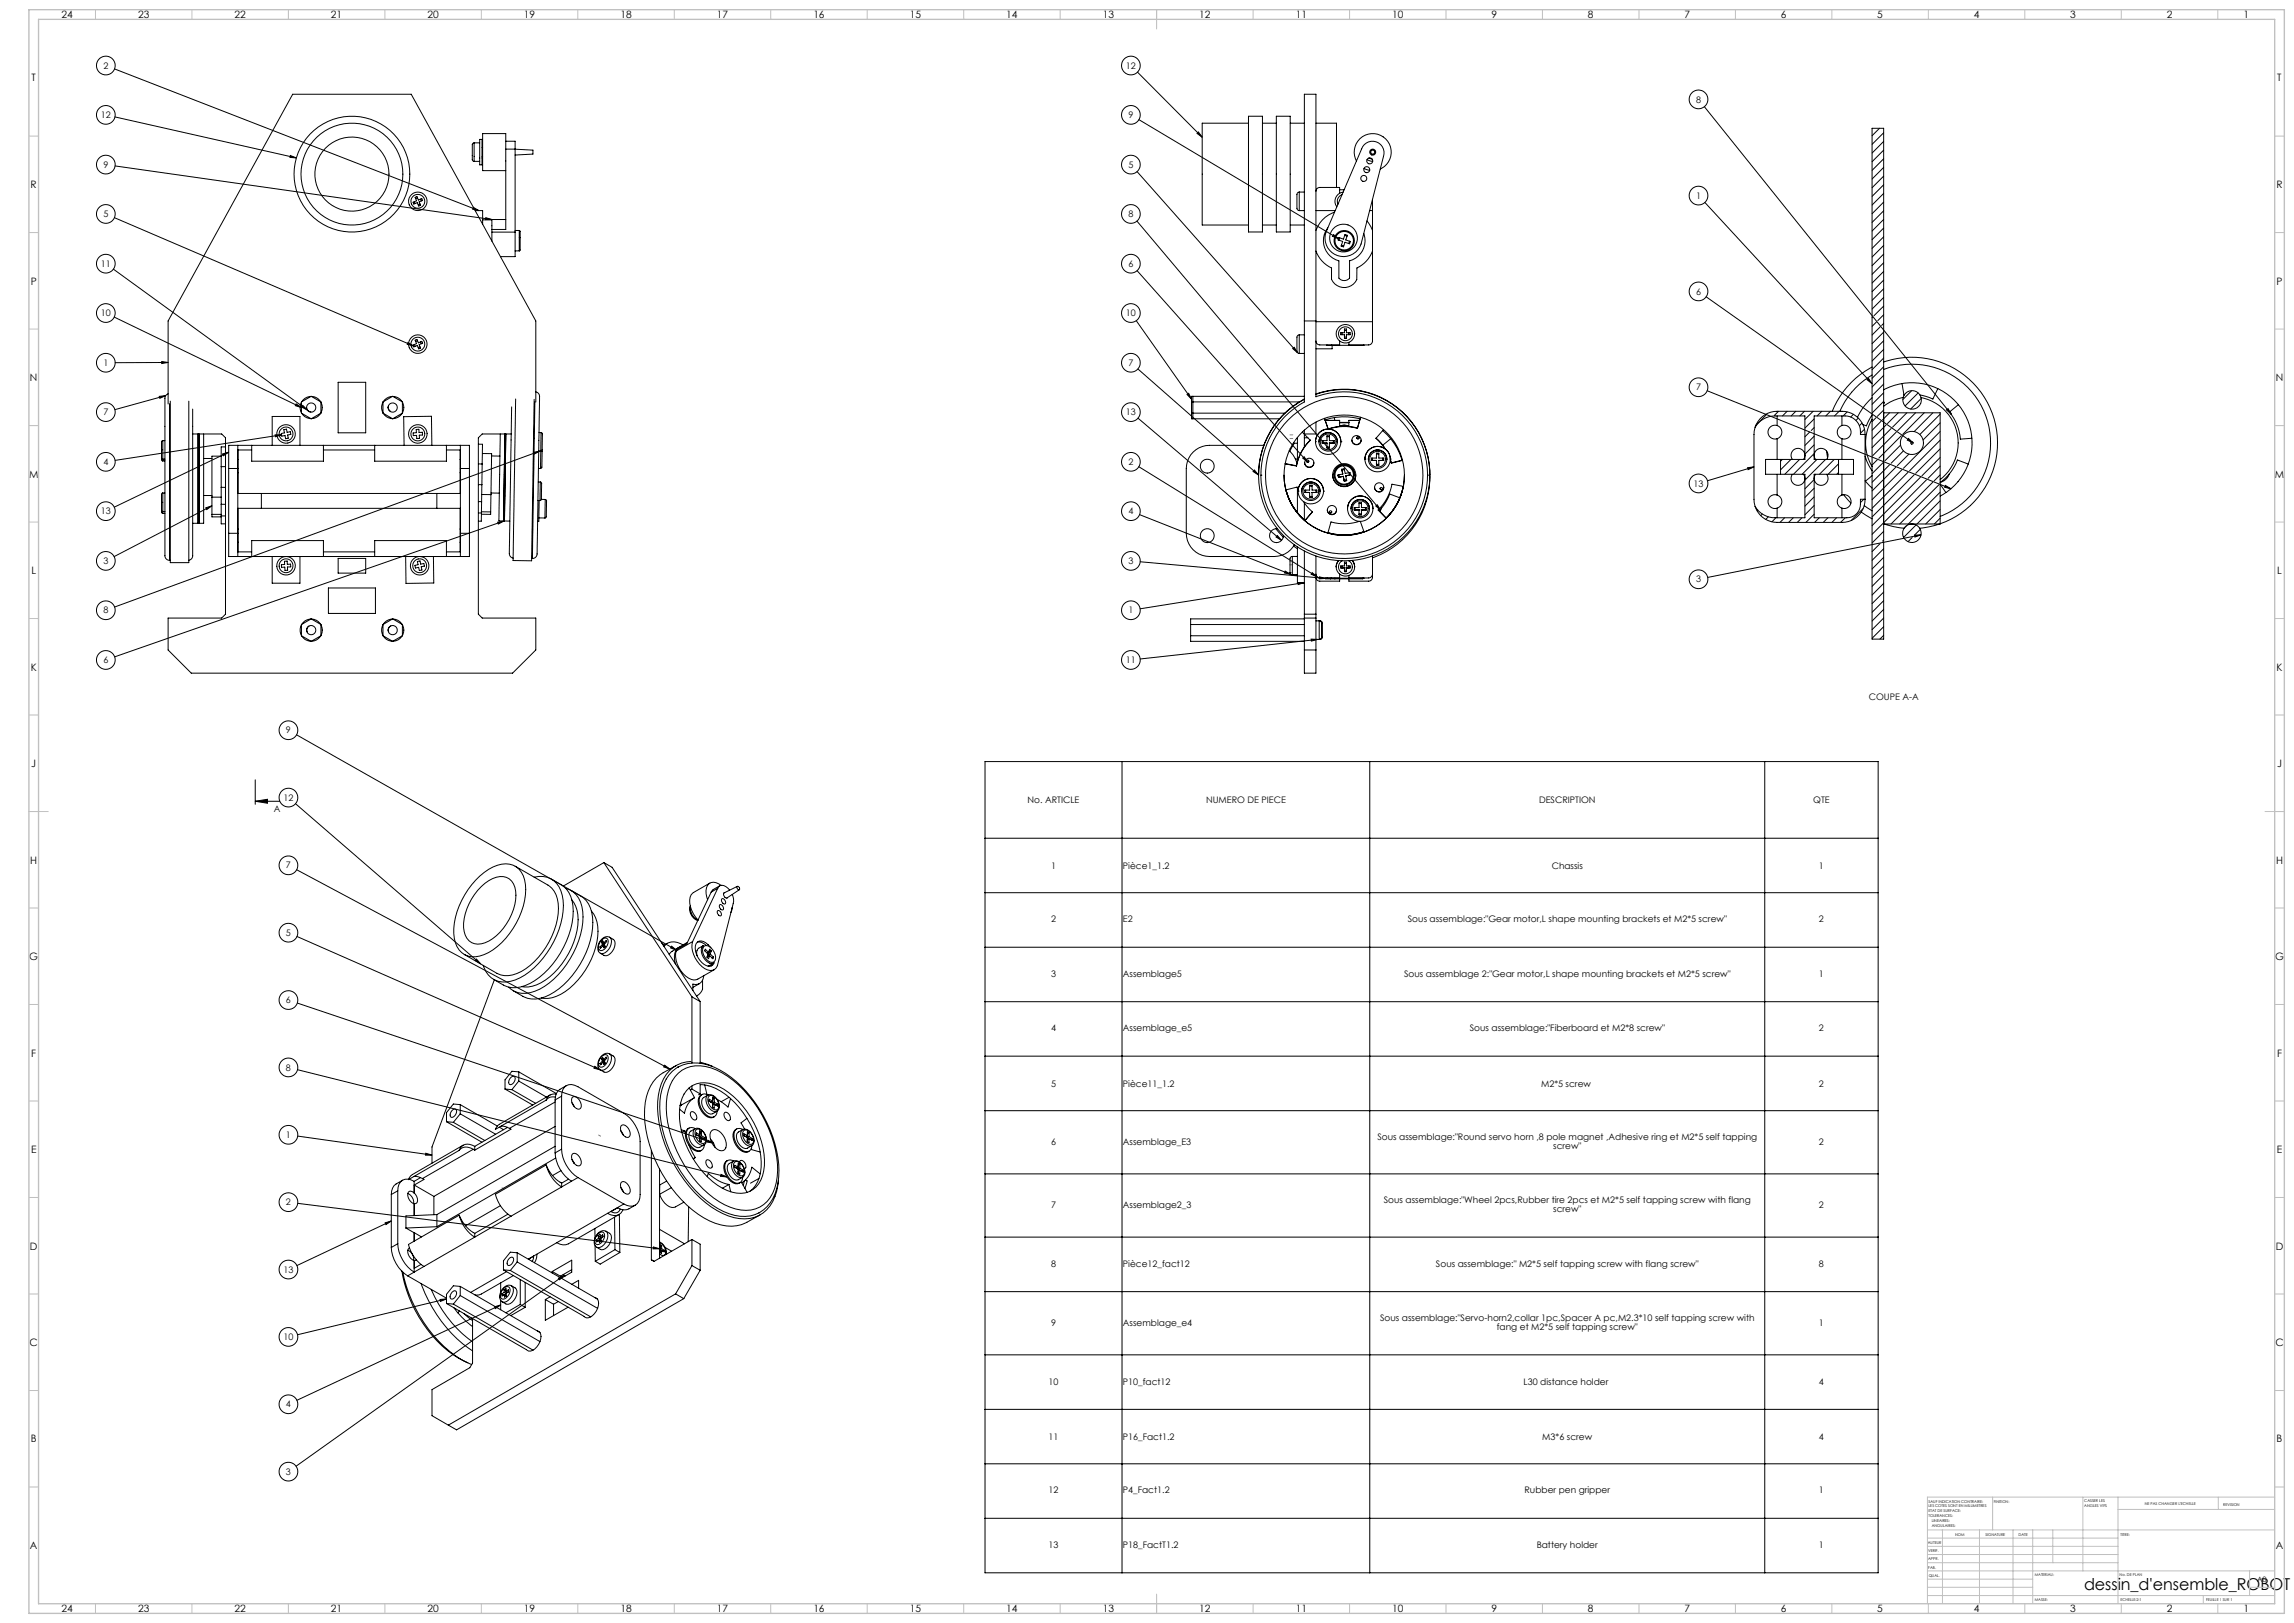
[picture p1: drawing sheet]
<svg xmlns="http://www.w3.org/2000/svg" width="1189mm" height="841mm" viewBox="0 0 1189 841" stroke-linecap="round" stroke-linejoin="round" font-family="sans-serif">
<defs><g id="words">
<text font-size="8.5" x="1080" y="824">dessin_d'ensemble_ROBOT</text>
<g font-size="5.3">
<text x="32" y="9">24</text>
<text x="72" y="9">23</text>
<text x="122" y="9">22</text>
<text x="172" y="9">21</text>
<text x="222" y="9">20</text>
<text x="272" y="9">19</text>
<text x="322" y="9">18</text>
<text x="372" y="9">17</text>
<text x="422" y="9">16</text>
<text x="472" y="9">15</text>
<text x="522" y="9">14</text>
<text x="572" y="9">13</text>
<text x="622" y="9">12</text>
<text x="672" y="9">11</text>
<text x="722" y="9">10</text>
<text x="773" y="9">9</text>
<text x="823" y="9">8</text>
<text x="873" y="9">7</text>
<text x="923" y="9">6</text>
<text x="973" y="9">5</text>
<text x="1023" y="9">4</text>
<text x="1073" y="9">3</text>
<text x="1123" y="9">2</text>
<text x="1163" y="9">1</text>
<text x="16" y="42">T</text>
<text x="1180" y="42">T</text>
<text x="16" y="97">R</text>
<text x="1180" y="97">R</text>
<text x="16" y="147">P</text>
<text x="1180" y="147">P</text>
<text x="16" y="197">N</text>
<text x="1180" y="197">N</text>
<text x="15" y="248">M</text>
<text x="1179" y="248">M</text>
<text x="16" y="298">L</text>
<text x="1180" y="298">L</text>
<text x="16" y="347">K</text>
<text x="1180" y="347">K</text>
<text x="16" y="397">J</text>
<text x="1180" y="397">J</text>
<text x="16" y="447">H</text>
<text x="1180" y="447">H</text>
<text x="15" y="497">G</text>
<text x="1179" y="497">G</text>
<text x="16" y="548">F</text>
<text x="1180" y="548">F</text>
<text x="16" y="598">E</text>
<text x="1180" y="598">E</text>
<text x="16" y="647">D</text>
<text x="1180" y="647">D</text>
<text x="15" y="697">C</text>
<text x="1179" y="697">C</text>
<text x="16" y="747">B</text>
<text x="1180" y="747">B</text>
<text x="16" y="803">A</text>
<text x="1180" y="803">A</text>
<text x="32" y="835">24</text>
<text x="72" y="835">23</text>
<text x="122" y="835">22</text>
<text x="172" y="835">21</text>
<text x="222" y="835">20</text>
<text x="272" y="835">19</text>
<text x="322" y="835">18</text>
<text x="372" y="835">17</text>
<text x="422" y="835">16</text>
<text x="472" y="835">15</text>
<text x="522" y="835">14</text>
<text x="572" y="835">13</text>
<text x="622" y="835">12</text>
<text x="672" y="835">11</text>
<text x="722" y="835">10</text>
<text x="773" y="835">9</text>
<text x="823" y="835">8</text>
<text x="873" y="835">7</text>
<text x="923" y="835">6</text>
<text x="973" y="835">5</text>
<text x="1023" y="835">4</text>
<text x="1073" y="835">3</text>
<text x="1123" y="835">2</text>
<text x="1163" y="835">1</text>
</g>
<g font-size="4.7">
<text x="54" y="36">2</text>
<text x="584" y="36">12</text>
<text x="879" y="53">8</text>
<text x="52" y="61">12</text>
<text x="585" y="61">9</text>
<text x="54" y="87">9</text>
<text x="585" y="87">5</text>
<text x="879" y="103">1</text>
<text x="54" y="113">5</text>
<text x="585" y="113">8</text>
<text x="52" y="138">11</text>
<text x="585" y="138">6</text>
<text x="879" y="153">6</text>
<text x="52" y="164">10</text>
<text x="584" y="164">10</text>
<text x="54" y="190">1</text>
<text x="585" y="190">7</text>
<text x="879" y="202">7</text>
<text x="54" y="215">7</text>
<text x="584" y="215">13</text>
<text x="54" y="241">4</text>
<text x="585" y="241">2</text>
<text x="878" y="252">13</text>
<text x="52" y="267">13</text>
<text x="585" y="267">4</text>
<text x="54" y="292">3</text>
<text x="585" y="292">3</text>
<text x="879" y="302">3</text>
<text x="54" y="318">8</text>
<text x="585" y="318">1</text>
<text x="54" y="344">6</text>
<text x="584" y="344">11</text>
<text x="969" y="363">COUPE A-A</text>
<text x="148" y="380">9</text>
<text x="147" y="415">12</text>
<text x="533" y="416">No. ARTICLE</text>
<text x="625" y="416">NUMERO DE PIECE</text>
<text x="798" y="416">DESCRIPTION</text>
<text x="940" y="416">QTE</text>
<text x="142" y="421">A</text>
<text x="148" y="450">7</text>
<text x="545" y="450">1</text>
<text x="582" y="450">Pièce1_1.2</text>
<text x="804" y="450">Chassis</text>
<text x="943" y="450">1</text>
<text x="545" y="478">2</text>
<text x="582" y="478">E2</text>
<text x="730" y="478">Sous assemblage:&quot;Gear motor,L shape mounting brackets et M2*5 screw&quot;</text>
<text x="943" y="478">2</text>
<text x="148" y="485">5</text>
<text x="545" y="506">3</text>
<text x="582" y="506">Assemblage5</text>
<text x="728" y="506">Sous assemblage 2:&quot;Gear motor,L shape mounting brackets et M2*5 screw&quot;</text>
<text x="943" y="506">1</text>
<text x="148" y="520">6</text>
<text x="545" y="534">4</text>
<text x="582" y="534">Assemblage_e5</text>
<text x="762" y="534">Sous assemblage:&quot;Fiberboard et M2*8 screw&quot;</text>
<text x="943" y="534">2</text>
<text x="148" y="555">8</text>
<text x="545" y="563">5</text>
<text x="582" y="563">Pièce11_1.2</text>
<text x="799" y="563">M2*5 screw</text>
<text x="943" y="563">2</text>
<text x="148" y="590">1</text>
<text x="545" y="593">6</text>
<text x="582" y="593">Assemblage_E3</text>
<text x="714" y="591">Sous assemblage:&quot;Round servo horn ,8 pole magnet ,Adhesive ring et M2*5 self tapping</text>
<text x="943" y="593">2</text>
<text x="805" y="595">screw&quot;</text>
<text x="717" y="624">Sous assemblage:&quot;Wheel 2pcs,Rubber tire 2pcs et M2*5 self tapping screw with flang</text>
<text x="148" y="625">2</text>
<text x="545" y="626">7</text>
<text x="582" y="626">Assemblage2_3</text>
<text x="805" y="628">screw&quot;</text>
<text x="943" y="626">2</text>
<text x="147" y="659">13</text>
<text x="545" y="656">8</text>
<text x="582" y="656">Pièce12_fact12</text>
<text x="744" y="656">Sous assemblage:&quot; M2*5 self tapping screw with flang screw&quot;</text>
<text x="943" y="656">8</text>
<text x="545" y="687">9</text>
<text x="582" y="687">Assemblage_e4</text>
<text x="715" y="685">Sous assemblage:&quot;Servo-horn2,collar 1pc,Spacer A pc,M2.3*10 self tapping screw with</text>
<text x="776" y="689">fang et M2*5 self tapping screw&quot;</text>
<text x="943" y="687">1</text>
<text x="147" y="694">10</text>
<text x="543" y="718">10</text>
<text x="582" y="718">P10_fact12</text>
<text x="790" y="718">L30 distance holder</text>
<text x="943" y="718">4</text>
<text x="148" y="729">4</text>
<text x="543" y="746">11</text>
<text x="582" y="746">P16_Fact1.2</text>
<text x="799" y="746">M3*6 screw</text>
<text x="943" y="746">4</text>
<text x="148" y="764">3</text>
<text x="543" y="774">12</text>
<text x="582" y="774">P4_Fact1.2</text>
<text x="790" y="774">Rubber pen gripper</text>
<text x="943" y="774">1</text>
<text x="543" y="802">13</text>
<text x="582" y="802">P18_FactT1.2</text>
<text x="796" y="802">Battery holder</text>
<text x="943" y="802">1</text>
</g>
<text font-size="3.9" x="1170" y="820">A0</text>
<g font-size="2">
<text x="1000" y="779">SAUF INDICATION CONTRAIRE:</text>
<text x="1033" y="779">FINITION:</text>
<text x="1080" y="778">CASSER LES</text>
<text x="1112" y="780">NE PAS CHANGER L'ECHELLE</text>
<text x="1000" y="781">LES COTES SONT EN MILLIMETRES</text>
<text x="1000" y="784">ETAT DE SURFACE:</text>
<text x="1080" y="781">ANGLES VIFS</text>
<text x="1152" y="780">REVISION</text>
<text x="1000" y="786">TOLERANCES:</text>
<text x="1001" y="789">LINEAIRES:</text>
<text x="1001" y="791">ANGULAIRES:</text>
<text x="1013" y="796">NOM</text>
<text x="1029" y="796">SIGNATURE</text>
<text x="1046" y="796">DATE</text>
<text x="1099" y="796">TITRE:</text>
<text x="999" y="800">AUTEUR</text>
<text x="999" y="808">APPR.</text>
<text x="999" y="804">VERIF.</text>
<text x="999" y="813">FAB.</text>
<text x="1000" y="817">QUAL.</text>
<text x="1055" y="817">MATERIAU:</text>
<text x="1099" y="817">No. DE PLAN</text>
<text x="1055" y="830">MASSE:</text>
<text x="1099" y="830">ECHELLE:2:1</text>
<text x="1143" y="830">FEUILLE 1 SUR 1</text>
</g>
</g></defs>
<g fill="none" stroke="#000" stroke-width=".52">
<path d="M59 36l189 73M590 37l33 34M883 55l128 160M60 61l94 21M246 74l-1 1v8l1 1M246 74v10M246 74h3M249 72h1v13h-1zM250 76h.1M262 73h5v4M262 77h5M267 77l9 1v2h-9"/>
<path d="M267 77v43M590 62l104 62M621 68l2 3-3-2zM647 60h7v60h-7zM647 64h-24v53h24M654 64h8M662 60h7v60h-7zM669 64h7M682 64h11v33M707 75a6 6 0 0 1 8-1 6 6 0 0 1 2 7l-12 45a10 10 0 0 1-12 6 10 10 0 0 1-6-12zM970 66h6v265h-6zM974 66l-4 4"/>
<path d="M976 69l-6 6M976 73l-6 6M976 78l-6 6M60 86l195 28M150 81l4 1h-4zM246 84h3M250 81h.1M262 88h-12v-19h12v50h-7M589 89l84 94M673 100l-1 1v7l1 1M673 100v9M673 100h3"/>
<path d="M682 99l1-1 1-1h10v3M694 98h3M696 100a5 5 0 0 0-3 7M703 83a10 10 0 0 1 4-13 10 10 0 0 1 13 5 10 10 0 0 1-5 13M707 87l3 1M709 83l2 1M710 82h1M976 82l-6 6M976 87l-6 6M976 91l-6 6M976 96l-6 6M59 113l155 66"/>
<path d="M215 105h.1M215 102h1l1 2 2-1v1l-2 1 1 1-1 1-1-2-2 1v-1l2-1zM216 103h-1M218 106h-1M218 103v1M245 107l3 2-3-1zM246 109h4v7M250 114h5M252 113l3 1h-3zM255 114v11M255 114h7M267 119h2"/>
<path d="M269 119l1 1v10h-1M269 119v11M589 115l127 149M654 117h8M669 117h7M673 109h3M682 109h10M688 118a11 11 0 0 0 6 17v9a4 4 0 0 0 5 0v-9a11 11 0 0 0 8-14M692 110l-3 1-4 3-3 5M694 104h.1M696 101l-3 2v3M709 114l2 5"/>
<path d="M710 109h1M711 103v74l-1 1-1 1h-10v-2M884 105l86 94M976 100l-6 6M976 105l-6 6M976 109l-6 6M976 114l-6 6M976 118l-6 6M59 139l100 73M255 120h12M267 120v13h-8M267 130h2"/>
<path d="M682 130a16 16 0 0 0 8 9v6a7 7 0 0 0 7 4 7 7 0 0 0 6-4v-6a16 16 0 0 0 8-9M691 122l3 2-3-2zM694 123l2 1 1-2h1v2l2 1-1 1h-2l-1 2h-1l1-3-2-1zM694 123v1M695 127h1M697 122h1M699 125v1M976 123l-6 6M976 127l-6 6M976 132l-6 6M976 136l-6 6M589 140l89 99"/>
<path d="M884 154l108 76M976 141l-6 6M976 145l-6 6M976 150l-6 6M976 154l-6 6M976 159l-5 5M59 164l97 47M211 177l3 2-3-1zM215 179h.1M215 176h1l1 2 2-1v1l-2 1 1 1-1 1-1-2-2 1v-1l2-1zM216 177h-1M218 180h-1"/>
<path d="M218 177v1M589 166l29 41M673 174l-1 1v7l1 1M673 174v9M673 174h3M676 166h6M682 167h29M688 179h2M690 179h.1M690 179v2h-8M694 177v2h-10l-1-1-1-1M696 172v1"/>
<path d="M697 170h1v2h2v1h-2v2h-1v-2h-2v-1h2zM697 175h1M697 171h1M699 172v1M707 179h-17M971 164l-1 1M973 167l-3 2M975 169l-5 5M976 163l-3 3M976 168l-1 1M976 172l-6 6M976 177l-6 6"/>
<path d="M84 187l3 1h-3zM87 188h-27M175 198h15v26h-15zM590 191l62 55M670 181l1-1 2 3zM673 183h3M968 197v-1l2 3zM970 190a45 45 0 0 0-20 23M970 194a41 41 0 0 0-16 19M976 181l-6 6M976 186l-6 6M976 190l-6 6"/>
<path d="M976 195l-6 6M976 199l-6 6M976 188a44 44 0 0 1 57 27 44 44 0 0 1-27 56M976 191a41 41 0 0 1 53 24 41 41 0 0 1-23 53M986 199l1 6M83 205h3l-3 1zM86 205l-26 7M87 204l-1 1-1 1v82a2.4 2.4 0 0 0 3 2M88 209v81M88 208v84h10v-84M100 212v76l-1 1-1 1M153 209l3 2-3-1z"/>
<path d="M156 208v3v3M156 214l5 3M156 214l2 2 3 1M157 210l2 2-3-1zM159 211v1l2 1M161 205l-3 1-2 2M161 205l5 3v6M161 205l-5 3v6M161 205l3 1 2 2M166 214l-2 2-3 1M166 208l1 3-1 3M166 214l-5 3"/>
<path d="M199 208l-1 3 1 3M199 208v6M199 214l5 3M199 214l1 2 3 1M201 210v2l1 1M201 210h.1M203 205l-3 1-1 2M204 205l5 3v6M204 205l-5 3M204 205l2 1 2 2M208 214l-2 2-2 1M209 208v3v3"/>
<path d="M209 214l-5 3M265 211l-1 76 1 2h1M267 207l-1 83h10l1-83M277 208l-1 81M278 203l1 1 1 1-2 82a2.4 2.4 0 0 1-2 2M278 208v-42l-65-117h-61l-65 117v43M590 217l74 63M615 204h1l2 3zM618 214h48M618 208h55M618 205v12M676 208a43 43 0 0 0-4 74 43 43 0 0 0 67-30 43 43 0 0 0-57-46v-157h-6v159"/>
<path d="M676 207a44 44 0 0 0-24 39M676 205h-58v12h45M682 204a44 44 0 0 1 59 48 44 44 0 0 1-70 31 44 44 0 0 1 5-76M682 204a44 44 0 0 1 59 42M682 219v6h-6M687 217l1 5M687 218h7v3M692 216v2M694 219h5M705 218h-6v3l-2-1-3 1M705 217a31 31 0 0 0-18 1M705 216l-1 6"/>
<path d="M885 202l126 51M916 215l-6 5M921 216v5M922 213l-2 2M926 213l-2 3M931 213l-3 3M935 213l-2 3M940 213l-5 4M940 217l-4 5M944 213l-2 3M949 213l-3 3M953 213l-2 3"/>
<path d="M955 216v5M957 213l-2 3M961 215l-2 1M963 217l-1 1M965 219l-1 2M970 206l-5 5-2 5M970 215l-3 6-1-1M970 217a24 24 0 0 0 0 25M972 216l-2 2M975 218l-5 5M976 204l-6 6M976 208l-6 6"/>
<path d="M976 212l-3 4M976 202a31 31 0 0 1 42 13 31 31 0 0 1-12 42M976 214h30v58h-30M976 208v1M979 214l-3 4M984 214l-6 5M986 206l-4 1-6 4M988 214l-7 7M991 202l-5 5M993 214l-9 9M994 204l-7 6M996 206a24 24 0 0 1 18 18 24 24 0 0 1-8 25"/>
<path d="M996 206l-6 6M997 214l-11 11M1002 214l-10 10M1004 201l-2 6-7-2M1006 215l-11 10M1006 219l-9 9M1009 212h1l1 3zM1011 213v2M1015 210l-5 4a25 25 0 0 1 6 14l6-1M84 237v1M84 237v1v1M84 228v1v8"/>
<path d="M84 228v10M84 238v1M84 228h1M84 238h1M84 239h1M100 225h15l2 2v91l-2 2h-28v17l12 12h167l12-12v-17h-28l-2-2v-91l2-2h15M103 225v46zM106 225v46h-6M106 238h4M115 236h-5v22M115 235l4-1-3 2zM117 232h-2v10"/>
<path d="M119 234l-60 29M123 231v12M123 238h.1M123 238v7M130 231v8h38v-8M130 233h-7v5M141 231v-15h14v15M143 225h3l-3 1zM146 225l-86 14M147 223l1-1 1 2h1l1 1h-2v2h-1v-1h-2v-1l1-1zM168 233h26M194 231v8h37v-8"/>
<path d="M209 231v-15h15v15M216 223l1-1v2h2v1l-2 1v1h-1v-1h-2v-2h2zM231 233h8v5M239 238v7M239 238h.1M239 231v12M248 230h2v10M250 235h5l-1 21M255 236h4M259 225v45h2M262 225l-1 45zM276 234h4l-3 1z"/>
<path d="M279 234h1M279 224h1M280 234l-221 81M280 234v9M280 224l1 1v8l-1 1M280 224v10M281 233v9l-1 1M655 231h-28a12 12 0 0 0-12 12v33a12 12 0 0 0 12 12h33h4a12 12 0 0 0 7-6M668 234l3 3 1 3M670 230h2M671 230l-2 4M671 238h1"/>
<path d="M672 227v12M675 224l4 4a25 25 0 0 0-7 13M675 237h1l2 2zM676 223v9M676 227h2M676 240a2.4 2.4 0 0 0 3 2 2.4 2.4 0 0 0 2-2M677 239h1M679 228a25 25 0 0 0-7 13M682 229h.1M682 229a7 7 0 0 1 6-7 7 7 0 0 1 7 7M684 229a5 5 0 0 1 4-5 5 5 0 0 1 5 5M685 230v-2h3v-2h1v2h3v2"/>
<path d="M685 230h3v2h1v-2h3M686 228v2h-1M688 232h1M688 226h1M688 222h.1M691 228v2h1M694 221l3-1 2 1M695 229h.1M701 228a2.4 2.4 0 0 0 2 2 2.4 2.4 0 0 0 2-2M703 227h1M704 222a26 26 0 0 0-15 0M704 222a24 24 0 0 0-16 0"/>
<path d="M707 238h.1M707 238a7 7 0 0 1 7-7 7 7 0 0 1 7 7M709 238a5 5 0 0 1 5-5 5 5 0 0 1 5 5M711 239h2v2h2v-2h2M711 239v-2h2v-2h2v2h2v2M711 237v2M713 227l5 6M713 235h2M717 223a32 32 0 0 1 10 15M717 237v2M717 223l-4 4 5 6M721 238h.1"/>
<path d="M721 227l-4 4M721 240v-2v2M721 240h.1M727 238l-6 2M727 239l-6 1M910 221a12 12 0 0 1 10-5h15v22h-20v8h20v22h-15a12 12 0 0 1-10-6M910 221a12 12 0 0 1 11-8h34a12 12 0 0 1 12 12M910 221l-1 4v34l1 3M921 221a4 4 0 0 1 3 3 4 4 0 0 1-3 3M921 221a4 4 0 0 0-5 3 4 4 0 0 0 5 3M921 227v11M923 238v8"/>
<path d="M924 238l-1 1M928 238l-5 5M929 238a4 4 0 0 1 0-5 4 4 0 0 1 5 0 4 4 0 0 1 1 5M933 238l-8 8M938 224l-3 2M940 226l-5 5M940 235l-10 11M940 222l-1 1M940 231l-5 4M941 238a4 4 0 0 1 0-5 4 4 0 0 1 5 0 4 4 0 0 1 1 5M942 238l-8 8M946 238l-11 11"/>
<path d="M947 234v3M951 238l-8 8M953 238v8M955 221a4 4 0 0 0-3 3 4 4 0 0 0 3 3M955 221a4 4 0 0 1 4 3 4 4 0 0 1-4 3M955 227v11M966 222l-2 2M967 225h-3a8 8 0 0 0-8-9h-16v22h21v8h-21v22h17a8 8 0 0 0 7-9h3M967 236l3 8M967 225v34M973 238l-3 3M976 240l-6 5"/>
<path d="M978 220l-8 7M980 222l-10 10M983 224l-12 12M985 231l-8 8M985 226l-11 11M987 234l-7 6M989 227l3 3-3-2zM989 235l-6 6M1006 224l-19 19M1006 228l-16 16M1006 233l-13 12M1006 237l-10 10"/>
<path d="M84 255v1v8M84 255v10M84 255h1M106 257h4M110 258h5M110 258v9M115 253v8M115 253h2M115 242v11M115 242h2M119 243v-12h124v12M119 243v33"/>
<path d="M119 243h4M123 243v33M123 256h116M123 245h.1M123 245v11M135 256v7M226 256v7M239 245h.1M239 243h4M239 243v33M243 243v33M248 240h2"/>
<path d="M248 251h2M248 260h2M250 260v6M250 256h4M250 251v9M250 240v11M254 256v9M254 255l5 1M279 259h1M279 250h1M279 243h1M279 259v11"/>
<path d="M280 250l1 1v8h-1M280 250v9M281 259h2M283 259v4v5h-1M283 259l-1 9M590 242l93 57M650 244l2 2-3-2zM654 246h.1M666 246a31 31 0 0 0 31 31 31 31 0 0 0 31-31M666 240l6 1M666 254l6-2 1 2M667 254a31 31 0 0 0 9 16l4-5"/>
<path d="M672 241h.1M672 253v13M673 255h.1M673 255a7 7 0 0 1 6-7 7 7 0 0 1 7 7M675 255a5 5 0 0 1 4-5 5 5 0 0 1 5 5M675 255h.1M676 260l4 5M676 255h3v3h1v-3h3M676 255v-1h3v-3h1v3h3v1M677 254v1h-1M679 252h1M679 257h1"/>
<path d="M682 254v1h1M684 255h.1M686 255h.1M691 246a6 6 0 0 0 6 6 6 6 0 0 0 6-6M691 246a5 5 0 0 1 6-5 5 5 0 0 1 5 5M691 246h.1M694 247h.1M694 246v1M695 243l1 1 1-1M695 243l1 3M695 243h2v2h3v1M696 246h-3l1 1"/>
<path d="M696 246h.1M696 247h-2M696 247l1 2M696 247h.1M697 249h.1M697 247h.1M697 247l1 2M698 249h-1M699 245v1M699 246l-2 1M700 246h-1M700 246l-3 1"/>
<path d="M702 246h.1M712 252a2.4 2.4 0 0 0 3 3 2.4 2.4 0 0 0 2-3M713 241h2M715 253l1 1 1-1M721 251l6 1-2 8-3 5-4 3-4-4a25 25 0 0 0 7-13zM726 258l-6-2-2 5-3 4M740 246h.1M741 247a44 44 0 0 1-30 42M906 242h3l-3 1zM909 242l-24 7M921 257a4 4 0 0 1 3 3 4 4 0 0 1-3 3M921 257a4 4 0 0 0-5 3 4 4 0 0 0 5 3"/>
<path d="M921 246v11M929 246a4 4 0 0 0 0 5 4 4 0 0 0 5 0 4 4 0 0 0 1-5M940 253l-5 5M940 257l-5 5M940 249l-5 4M941 246a4 4 0 0 0 0 5 4 4 0 0 0 5 0 4 4 0 0 0 1-5M953 240l-5 6M953 245l-1 1M955 257a4 4 0 0 0-3 3 4 4 0 0 0 3 3M955 257a4 4 0 0 1 4 3 4 4 0 0 1-4 3M955 246v11M956 256l3 5"/>
<path d="M966 259l-2 1M967 259a12 12 0 0 1-12 12h-34a12 12 0 0 1-11-9M967 249l3 4M970 246l-3 3M979 241l-9 9M983 242l-13 12M986 243l-16 16M989 245l-19 18M992 246l-22 22M995 247l-25 25M999 249l-29 28M1002 250l-22 22"/>
<path d="M1005 251l-20 21M1006 246l-4 3M1006 255l-17 17M1006 260l-12 12M1006 242l-7 6M1006 251l3 4M1008 252l3 1-3-1zM1020 240l-5-2a26 26 0 0 1-9 12l3-2 1-2M84 264v2M84 264v1M84 265v1M84 266h1"/>
<path d="M84 265h1M107 263l3-1-3 2zM110 262l-51 26M110 267v1h5M110 267h5M115 267v4h2M115 261h2M115 261v6M115 267h2M119 276v12h124v-12M119 276h4M123 276v12"/>
<path d="M123 263h116M123 274h.1M123 274v7M123 263v11M239 274v7M239 274h.1M239 276v12M239 276h4M248 266h2M250 266l-1 4h-1M250 265h4M254 265v2l-4-1"/>
<path d="M258 271l3-1-3 2zM261 270h.1M261 270l-202 70M261 270h3M279 268h3M591 267l78 31M661 274l4 4M662 278l2 2-3-2zM662 274a4 4 0 0 0-4 3 4 4 0 0 0 3 4 4 4 0 0 0 4-4M676 261v8M680 265l-4 5M688 264a2.4 2.4 0 0 0 2 3 2.4 2.4 0 0 0 3-3"/>
<path d="M689 265l1 1v-1M698 264a7 7 0 0 1 7-7 7 7 0 0 1 7 7M698 264h.1M700 264a5 5 0 0 1 5-5 5 5 0 0 1 5 5M700 264h.1M702 264v-1h2v-3h2v3h2v1M702 264h2M702 263v1M704 264h.1M704 264v3h2v-3M704 261h2M704 266h2"/>
<path d="M705 270a25 25 0 0 1-15 0l-2 6M705 270l2 6a31 31 0 0 1-19 0 32 32 0 0 0 19-1M706 264h.1M706 264h2M708 263v1M710 264h.1M712 264h.1M713 262h1l2 2zM714 264l4 5M716 263l-1 2M911 264v1M913 266v1"/>
<path d="M917 268l-2 1M920 268l-2 2M921 263v5M925 268l-2 3M929 268l-2 3M934 268l-2 3M940 262l-5 5M940 266l-4 5M943 268l-2 3M947 268l-2 3M952 268l-2 3M955 263v5"/>
<path d="M956 268l-2 3M965 265l5 4M966 264l-7 6M966 262l4 3M976 275l-6 6M976 280h.1M977 272l10 2 1-2M991 279l-2 2M992 277h4l-3 1zM993 272l-6 6M995 274l-3 3M996 277l-111 22"/>
<path d="M1005 272l-10 2M1006 264l-8 8M1006 269l-3 3M88 290h.1M123 281h.1M123 281v5h7M130 288v-8h38v8M141 288v14h14v-14M147 291h2v1h2v2h-2v2h-1v-2h-2v-1h2zM168 286h26M175 289h15v8h-15zM194 288v-8h37v8"/>
<path d="M210 288v14h15v-14M216 291h2v1h2v1l-2 1 1 1-2 1v-2h-2v-1h2zM217 288a5 5 0 0 0-4 8 5 5 0 0 0 9 0 5 5 0 0 0-4-8M239 281v5h-8M239 281h.1M276 289h.1M591 291l96 9M666 296l3 2-3-1zM669 297l1 1M669 297h.1M670 288l-1 1a13 13 0 0 0 0 8M670 288v10"/>
<path d="M670 298h.1M670 288h2M670 298h2M670 283l2 1M672 283v19h4M676 286v63h6v-61M680 297l3 2-3-1zM682 297l1 2h1h10v-2M682 299l1 2h1h10v-1M684 299l3 1h-3zM687 299v1h3M688 299l2 1"/>
<path d="M690 300h2M690 300h.1M690 299v1M692 300h.1M693 294l1-4a5 5 0 0 0 2 8 5 5 0 0 0 6-4M693 294h.1M695 294v-1h2v-2h1v2h2v1M695 294h2M696 293v1h-1M697 294h.1M697 294v2h1v-2M697 292h1"/>
<path d="M697 295h1M698 294h.1M698 294h2M699 291a4 4 0 0 1 1 5 4 4 0 0 1-5 0 4 4 0 0 1 1-5M699 293v1h1M701 290l1 4zM702 294h.1M706 300h-14M707 299l-17 1M711 297v2h-2h-10v-1M711 288v11v2h-2h-10v-1M974 282l-4 4"/>
<path d="M976 284l-6 6M976 289l-6 6M976 293l-6 6M976 298l-6 6M170 305h25v13h-25zM672 302h4M673 302h3l-3 1zM676 318h6M676 302l-85 13M976 302l-6 6M976 307l-6 6M976 311l-6 6"/>
<path d="M976 316l-6 6M156 324v2v3M156 329v-5l5-3 5 3v5M156 329l5 3 5-3M156 330l2 1 3 1M160 324l-1 1v2M161 321l-3 1-2 2M161 321h3l2 3M166 330l-2 2h-3M166 324l1 3-1 2M199 324l-1 2 1 3M199 324l5-3 5 3v5"/>
<path d="M199 329l5 3 5-3M199 324v5M199 330l1 1 3 1M203 324l-2 2v1M203 321l-3 1-1 2M204 321h2l2 3M208 330l-2 2h-2M209 324v3v2M617 324h59M617 329h59M676 320h6M676 321h-59v11h59"/>
<path d="M676 337h6M680 331h3l-3 1zM682 322h2M682 331h2M683 331l-92 10M684 322l1 1v7l-1 1zM684 322h1a14 14 0 0 1 0 8l-1 1M684 322h.1M684 331h.1M976 320l-6 6M976 325l-6 6M976 329l-2 2"/>
<path d="M154 381l197 111M511 395h462v420h-462zM582 395v420M710 395v420M915 395v420M132 415l7-1v2zM132 415h13M132 404v13M153 416l96 83M511 434h462M154 451l193 103M247 456a20 20 0 0 1 19-8 14 14 0 0 1 6 16 41 41 0 0 1-21 31 11 11 0 0 1-16-11 41 41 0 0 1 12-28z"/>
<path d="M249 459a12 12 0 0 1 15-4 14 14 0 0 1 2 16 26 26 0 0 1-17 18 8 8 0 0 1-9-8 30 30 0 0 1 9-22zM267 449l17 10a14 14 0 0 1 5 14 41 41 0 0 1-21 31 12 12 0 0 1-10 0l-17-9M277 455a12 12 0 0 1 15 11 45 45 0 0 1-25 42 12 12 0 0 1-17-8M286 456a17 17 0 0 1 11 19 46 46 0 0 1-25 36 15 15 0 0 1-16-4M313 447l46 70M313 447l-21 12M313 447l4 2 46 70M368 458l-9 5a8 8 0 0 0 0 10l3 4a7 7 0 0 1-4-7M373 459l-3 2-1 1M374 459a4 4 0 0 0-6-1 4 4 0 0 0-2 5l1 3M382 459a.9 .9 0 0 1 1 1 .9 .9 0 0 1 0 1zM382 459l-7 4"/>
<path d="M293 460a12 12 0 0 1 9 12 45 45 0 0 1-25 42 12 12 0 0 1-13-2M296 461a17 17 0 0 1 11 20 46 46 0 0 1-25 36 15 15 0 0 1-16-4M296 466a22 22 0 0 1 1 22 37 37 0 0 1-21 23h-6M307 472a20 20 0 0 1 2 19 38 38 0 0 1-23 26h-5M358 469a6 6 0 0 0 4 8M369 462l-13 27-5 3M372 460a3 3 0 0 1 5 0l1 1M372 472a1.6 1.6 0 0 1 2 1 1.6 1.6 0 0 1-1 2l-1-2zM372 460l-13 28M372 460l-3 2M373 469a1.6 1.6 0 0 1 2 1 1.6 1.6 0 0 1-1 2l-1-2zM374 466a1.6 1.6 0 0 1 2 1 1.6 1.6 0 0 1-1 1l-1-1z"/>
<path d="M376 463a1.5 1.5 0 0 0-1 1 1.5 1.5 0 0 0 2 1M379 470v3M380 463v3v2l-8 32a4 4 0 0 1-8 1 14 14 0 0 1-5-13M383 461l-6 4M511 463h462M154 485l157 69M247 497l2 2-3-1zM311 491h1M312 488l1 1M312 488v1M312 487l3-1a4 4 0 0 1-4 6 4 4 0 0 1 1-5zM312 489h1"/>
<path d="M312 489l-1 2M312 489l1 1M313 490l-2 1M313 490l1 1M313 488l-1 1M313 489l1-2v1l-1 1 1 1-1 1v-1M313 489v1M313 489h.1M313 490h.1M314 491h.1M316 486a5 5 0 0 0-5 2 5 5 0 0 0 0 6M316 486a5 5 0 0 1 3 4 5 5 0 0 1-3 4 2.9 2.9 0 0 1-3 1l-2-1"/>
<path d="M316 486a6 6 0 0 1-5 8M343 489l1 1M346 489l-2 1M347 495l1-2 4-2a7 7 0 0 0-2 8M348 490l3 2-3-1zM350 493a13 13 0 0 0 10 15l2-1 8-5M351 492l-1 1M354 490a7 7 0 0 0-10 0M356 488l-5 4M359 488l-9 5M361 495v-1l1-2 3-2a6 6 0 0 0 5 9l-3 2M361 488h3l2 2"/>
<path d="M365 490a5 5 0 0 1 6 7 2.5 2.5 0 0 1-2 2 2.5 2.5 0 0 1-3-2l-1-2a4 4 0 0 1 0-5zM367 495h.1M367 494l-1-2-1 1 2 1-1 2 1 1 1-2M367 494h.1M367 493l1 1M368 494l-1 1M368 493h.1M368 495l1 2 1-1M368 495l-1 1M368 493v1M368 494l2 2M368 491a5 5 0 0 0-7-2 9 9 0 0 0 7 12l2-2"/>
<path d="M369 493l-1-1-1 2M369 493l-1 1M369 493h-1M369 496h.1M369 499v2M370 496h-1M511 491h462M154 520l216 72M256 508l-32 86v9M359 517v34M359 517l4 2M362 516h-1"/>
<path d="M363 510l-4 2M363 519v32M364 508v5l-1 2-2 1M365 506a4 4 0 0 1-6 4v3M511 519h462M154 554l223 56M265 558h1a2.2 2.2 0 0 1 1 3 2.2 2.2 0 0 1-3 1v-2zM269 555h-4l-3 5v4M269 555v5M269 555l19 12M308 553l3 1h-3zM311 551h1"/>
<path d="M312 549v-1l1 1M312 549v1M312 549h.1M312 547l2-1a2.9 2.9 0 0 1 0 5 2.3 2.3 0 0 1-4 1v-2zM312 549l1 1M312 550l-1 1M312 550h1M313 550l-2 2v-1M313 550l1 1M313 549h-1M313 549l1-1-1 2 1 1-1 1v-2M313 550h.1"/>
<path d="M313 549h.1M313 550v1M313 549v1M314 551h.1M316 546a5 5 0 0 0-5 3 5 5 0 0 0 0 5M316 546a5 5 0 0 1 3 4 5 5 0 0 1-3 4 2.9 2.9 0 0 1-3 1l-2-1a6 6 0 0 0 5-8zM344 552l3 2-3-1zM351 552a24 24 0 0 0-17 26 68 68 0 0 0 34 55 21 21 0 0 0 19 0l7-3M351 553a22 22 0 0 1 22 1 64 64 0 0 1 31 56 21 21 0 0 1-10 18M351 553a22 22 0 0 0-9 21 66 66 0 0 0 33 54 20 20 0 0 0 19 0M352 556a18 18 0 0 1 22 0 62 62 0 0 1 29 54 17 17 0 0 1-19 17 45 45 0 0 1-29-23 54 54 0 0 1-9-39 18 18 0 0 1 6-9zM358 550a18 18 0 0 0-17 18 67 67 0 0 0 28 57 25 25 0 0 0 24 5 21 21 0 0 0 10-18"/>
<path d="M363 550l6 3M511 547h462M234 575h2a2.2 2.2 0 0 1 0 3 2.2 2.2 0 0 1-3 0v-1zM239 572v5M239 572h-4l-4 5v4M239 577l-4 5M239 577l18 11M239 572l19 11M262 564l3 1M262 564l14 9M265 565l13 7M269 560l-4 5"/>
<path d="M269 560l14 8M285 567l-26 16-2 2 26-15M288 570v27M288 571l-24 14M288 568l-3 1-2 1M288 567h-3l-2 3M291 568a5 5 0 0 1 3-5 5 5 0 0 1 6 0l23 14a19 19 0 0 1 9 15v27a5 5 0 0 1-3 5 5 5 0 0 1-6 0M291 568v27M291 568l-3 2M294 563a7 7 0 0 0-6 7M296 571l2 2M297 569a4 4 0 0 1 4 1 4 4 0 0 1 0 4 3 3 0 0 1-5-3z"/>
<path d="M353 572v1M353 572l-1 1M353 573h-1M357 564l3 5M357 564a15 15 0 0 1 18 0 47 47 0 0 1 21 43 13 13 0 0 1-19 10 46 46 0 0 1-25-43 16 16 0 0 1 5-10zM358 576a2.5 2.5 0 0 1 3 2 2.5 2.5 0 0 1-1 2h-1l-1-2zM359 564l4 3M359 563v1M359 564l-1 1M360 569l-7 4M360 569a11 11 0 0 0-5 8l-3-2M363 562a30 30 0 0 1 22 15 42 42 0 0 1 9 33 13 13 0 0 1-5 7"/>
<path d="M363 562v5M363 567h-1M364 567a6 6 0 0 0 0 9v1a4 4 0 0 0 6 2M365 562l1 5M367 567a4 4 0 0 0-3 4 4 4 0 0 0 1 4 4 4 0 0 0 4 2l3-1M367 567a6 6 0 0 0 5 9M367 567h.1M367 567a5 5 0 0 1 5 3 5 5 0 0 1 0 6M367 567a3 3 0 0 0-4 0 3 3 0 0 0-1 4 8 8 0 0 0 7 8 3 3 0 0 0 3-3M367 568a4 4 0 0 1 5 6 2.5 2.5 0 0 1-2 1 2.5 2.5 0 0 1-2-2l-1-3zM368 571v-1l1 1M368 571l1 1"/>
<path d="M368 571h1M369 572v2h1v-2M369 570h.1M369 572h2M369 569h1M369 570v2M370 569l-1 1M370 572l2 1v-1M370 571l2 1M370 572l-1 1v1M370 571l-1 1M370 569v2"/>
<path d="M370 569h-1v2M370 569h.1M371 572h.1M371 572v1M372 576h.1M372 572h-1M376 576a2.5 2.5 0 0 1 2 2 2.5 2.5 0 0 1 0 3l-2-1-1-2zM378 569l-4 2M379 569l-2 5-5-4M387 580l-3 2 2 3M511 576h462M154 589l70 10"/>
<path d="M221 598l3 1h-3zM231 581l4 1M231 581l19 11M235 582l16 9M240 593l-26 16-2 2 26-15M245 596a5 5 0 0 0-7 0M245 596l-26 15M245 596h1M246 594a5 5 0 0 0-8 2M246 594v2M259 584l2 1M260 584l4 1"/>
<path d="M263 584l-17 10M264 585h1l-19 11M288 597a19 19 0 0 0 8 15M288 594l-62 35M288 584l-63 36M291 595a19 19 0 0 0 9 15M291 595l-3 2M297 598a3 3 0 0 1 4 3 2.1 2.1 0 0 1-1 3l-2-1-1-2zM322 586l1 2M322 583a3 3 0 0 1 4 3 2.1 2.1 0 0 1-1 3l-2-1-1-2zM338 596v57l1 1 20-12M353 585l2 1"/>
<path d="M355 586v2M355 586l-2 1M357 593l3 7M357 585a6 6 0 0 0 0 8l2 2a4 4 0 0 0 5 1M360 585a4 4 0 0 0-3 3 4 4 0 0 0 2 5 4 4 0 0 0 4 1l2-1M360 585a5 5 0 0 0 5 8M360 585h.1M360 585a5 5 0 0 1 5 3 5 5 0 0 1 0 5M360 600l-1 1M360 600h-1M360 585a3 3 0 0 0-3 0 3 3 0 0 0-1 3 9 9 0 0 0 7 8 3 3 0 0 0 2-3M361 585a5 5 0 0 1 5 6 2.5 2.5 0 0 1-3 1 2.5 2.5 0 0 1-2-1l-1-3z"/>
<path d="M361 588v-1l2 1M361 588l2 1v2M361 588h1h1M363 587h.1M363 587v2M363 589l1 1M364 590v2l-1-1M364 590l1 1v-1M364 590h-1v1M364 589l1 1M364 586v3M364 586h-1v2"/>
<path d="M364 589h-1M364 586l-1 1M364 590h1M364 590h.1M365 590h.1M365 593h.1M367 591l3 1h-3zM368 590l3 5M369 586a4 4 0 0 1 6 2l1 3a3 3 0 0 1 0 4 3 3 0 0 1-3 1 8 8 0 0 1-4-10zM382 585a6 6 0 0 0 0 9v1a4 4 0 0 0 6 2M385 585a4 4 0 0 0-3 4 4 4 0 0 0 1 4 4 4 0 0 0 4 2l3-1M385 585a5 5 0 0 0 5 9"/>
<path d="M385 585h.1M385 585a5 5 0 0 1 5 3 5 5 0 0 1 0 6M385 585a3 3 0 0 0-4 0 3 3 0 0 0-1 4 9 9 0 0 0 7 8 3 3 0 0 0 3-4M385 586a5 5 0 0 1 6 6 2.5 2.5 0 0 1-3 1 2.5 2.5 0 0 1-2-2l-1-2zM386 588v-1l1 1M386 588l1 2M386 588l1 1v-1M387 588h.1M387 587h1M387 588v4h1v-2M388 587l-1 1M388 590l2 1v-1"/>
<path d="M388 590h-1M388 589l2 1M388 589h-1l2 1M388 587v2M388 587l-1-1v2M388 587h.1M389 590h1M389 590h.1M389 595l1 1 4 1M390 590v1M390 590h.1M203 619v27"/>
<path d="M206 617v27M206 617l-3 2M209 612a7 7 0 0 0-6 7M211 618l3 2v4M212 611h-1a5 5 0 0 0-5 6M212 611l3 1M215 610l4 1M215 618a2 2 0 0 0-3 0l-1 2 1 2 3 2M215 612v6M215 618l1 2v2a1.5 1.5 0 0 1-1 2M215 614l10 6M215 614v4"/>
<path d="M215 618h.1M218 610l-3 2M219 611h1l-5 3M225 620v9M283 604a19 19 0 0 0 8 11M283 604a18 18 0 0 0 8 9M283 604l-26 15a19 19 0 0 0 8 11M288 600l-62 36M291 607l-5 2M291 615l-45 26M291 613v2M295 611l-4 2"/>
<path d="M296 612l-5 3M296 601l2 2M298 603h-1M300 610l23 14M300 610l-4 2M322 615l1 3M322 613a3 3 0 0 1 4 2 2.1 2.1 0 0 1-1 4l-3-2v-2zM342 606v46M342 619a7 7 0 0 0 8 6l4-2M346 612l-4 2v5M348 615l-6 4M366 601a2.5 2.5 0 0 1 3 2 2.5 2.5 0 0 1-1 2l-2-1v-2z"/>
<path d="M367 610v-2a22 22 0 0 0 11 6M374 609l3 1h-4zM377 601a6 6 0 0 0 0 9l2 2a4 4 0 0 0 5 1M378 614l1 4M378 614l-4 2M380 602a4 4 0 0 0-3 3 4 4 0 0 0 2 5 4 4 0 0 0 4 1l2-1M380 602a5 5 0 0 0 5 8M380 602a5 5 0 0 1 5 2 5 5 0 0 1 0 6M380 602h.1M380 602a3 3 0 0 0-3 0 3 3 0 0 0-1 3 8 8 0 0 0 7 8 3 3 0 0 0 2-3M381 602a5 5 0 0 1 5 6 2.5 2.5 0 0 1-3 1 2.5 2.5 0 0 1-2-2l-1-3zM381 605v-1l2 1"/>
<path d="M381 605l2 1M381 605h1h1M383 606v2M383 604h.1M383 606l1 1M383 603v1M383 604v2M383 602a2.3 2.3 0 0 1 3 1 2.3 2.3 0 0 1 0 2v1M383 606l2 1v-1M383 605l2 1M383 606v1v1M383 605v1"/>
<path d="M384 603l-1 2M384 603h-1v2M384 603l-1 1M384 607h1M384 607h.1M384 613l3 5M385 613h-1M385 607h.1M385 606v1M386 612l-1 2M386 611l1 1M387 612l-1 4"/>
<path d="M393 611l-4 2M394 608l-4-3a11 11 0 0 1-6 8M511 608h462M154 624l188 23M200 634l3-1-3 2zM203 633l-49 23M210 636l5 3M215 624v6M215 639v4M215 639l3 2M215 639h.1M215 624h.1"/>
<path d="M226 629v7M226 636h-16M226 629l-16 1v6M238 630a19 19 0 0 0 8 11M238 630a19 19 0 0 0 8 9M238 630l-26 15a19 19 0 0 0 8 11M246 639v2M259 625l-18 10M263 629l-17 10M308 637v4M310 639a2.8 2.8 0 0 1 4-1 2.8 2.8 0 0 1 1 4 5 5 0 0 1-6 4 5 5 0 0 1 1-7zM310 639l2-1a3 3 0 0 1 0 5 2.2 2.2 0 0 1-4 1v-2z"/>
<path d="M314 638a5 5 0 0 1 3 4 5 5 0 0 1-2 4 3 3 0 0 1-4 1l-2-1M315 629l-26 15M317 628h.1M319 631v17M320 626l-5 3M320 626l-3 2M321 629l-26 16a6 6 0 0 1-6-1M321 629v20M321 627l-2 1h-2M323 627a5 5 0 0 1-8 2M323 624l-3 2M329 624a7 7 0 0 1-9 2"/>
<path d="M342 637l13 8M357 625v18M394 628l-1 1M203 646a19 19 0 0 0 8 15M206 644a19 19 0 0 0 9 15M206 644l-3 2M208 659a66 66 0 0 0 32 46l2 1M209 659a69 69 0 0 0 33 47l2 1M211 648l3 2v3M212 647a4 4 0 0 0 3 6M215 659l-4 2M215 653v6"/>
<path d="M215 653v4l3-2M215 653h.1M216 653h-1M220 656l-5 3M246 641l-26 15M261 658h4M261 658l42 24M263 659l-19 11M264 652l1-1a2.2 2.2 0 0 1 1 3 2.2 2.2 0 0 1-3 1v-1zM265 658l41 24M268 654l-3 4M268 654l42 24"/>
<path d="M268 649h-3l-4 4v5M268 649v5M268 649l42 24M277 651l-1 3M277 651l-3 2M277 651h.1M278 650l-1 4M286 659l10-6v6l-5 3M286 659v1M286 659l4 2M289 644l-15 8M296 658l-6 3"/>
<path d="M308 645l1 9M309 643v1l1-1M309 643h1M310 640h1v1M310 640v2M310 640l1 1M310 642l-1 1M310 642h1M310 643h1M311 641v1M311 641l1-1 1 1-2 1 1 1-1 1-1-1M311 641h.1"/>
<path d="M311 641h1M311 642v1M319 648l-10 6M319 648l2 1M321 649l-10 6-2-1M339 646l3 1h-3zM342 644a6 6 0 0 1 3 6M342 652h.1M342 644a5 5 0 0 1 2 6h-1h-1M342 647v1M342 646v1M342 647h.1"/>
<path d="M342 648v1l1 1v-2M342 648h1M342 646h.1M343 648h-1M343 645h-1v2M343 647l1 1M343 645v2M343 647l-1 1M343 645l-1 1M344 648h-1M344 648h.1M344 648v1l-1-1"/>
<path d="M345 646l3 2M359 642v14M359 656l-9 14M359 656l4 2M359 642l4 3v13M363 658l-9 15M511 641h462M211 661l20 12M218 665a70 70 0 0 0 27 35M223 668a64 64 0 0 0 22 27M228 673h3l-3 1zM231 675l42 24a3 3 0 0 0 5-1l2-4v-3"/>
<path d="M231 675l4 1M231 673l-77 19M234 670l2-1a2.2 2.2 0 0 1 0 3 2.2 2.2 0 0 1-3 1v-2zM235 676l41 24M235 678l4 4 6 5M238 679l-1 1M239 667l41 23h-1M239 667v4M239 667l-4-1-4 5v4M239 671l-4 5M239 671l41 24M256 677l4-1-3 2z"/>
<path d="M260 665v5M260 674v5M260 676l-106 50M260 670v2l1-1M260 670l1 1M261 668h1v1M261 668v2M261 668l1 1M261 667h2a2.9 2.9 0 0 1 0 5 2.3 2.3 0 0 1-3 0v-3zM261 670h-1M261 670h1M261 671v1l1-1"/>
<path d="M261 671h1M262 669v1M262 669h.1M262 669l2-1v1l-2 1M262 669l1 1M262 670l-1 1M262 670v1M262 671v1M265 666a5 5 0 0 0-5 3 5 5 0 0 0 0 6M265 666a5 5 0 0 1 3 4 5 5 0 0 1-2 5l-3 1-3-1a6 6 0 0 0 5-9zM266 661l-17 10h-3M270 663v13"/>
<path d="M270 676l-8 4M270 676l2 1M272 677l-7 5M272 665v12M283 673v11l11-7M283 673l4 3M285 672l-2 1M287 676v6M289 674l-2 2M289 662l3-1-2 2zM290 661v1M292 660l1 1"/>
<path d="M292 661l-139 99M296 665l4-2v5M308 672l2 1M310 673a7 7 0 0 1-6 10l-1-1M350 670l-118 68M350 670l4 3M354 673l-117 68-5-3M511 669h462M240 681l5 3M244 683h1M245 683v23l-1 3-20 11v14l8 4M511 702h462"/>
<path d="M511 730h462M511 759h462M511 787h462"/>
<circle cx="55" cy="34" r="5"/>
<circle cx="586" cy="34" r="5"/>
<circle cx="55" cy="60" r="5"/>
<circle cx="586" cy="60" r="5"/>
<circle cx="880" cy="52" r="5"/>
<circle cx="711" cy="79" r="1"/>
<circle cx="711" cy="79" r="1.6"/>
<circle cx="55" cy="85" r="5"/>
<circle cx="182" cy="90" r="26"/>
<circle cx="182" cy="90" r="30"/>
<circle cx="182" cy="90" r="19"/>
<circle cx="586" cy="85" r="5"/>
<circle cx="707" cy="92" r="1.6"/>
<circle cx="708" cy="88" r="1.6"/>
<circle cx="710" cy="83" r="1.6"/>
<circle cx="55" cy="111" r="5"/>
<circle cx="217" cy="104" r="5"/>
<circle cx="217" cy="104" r="4"/>
<circle cx="586" cy="111" r="5"/>
<circle cx="880" cy="101" r="5"/>
<circle cx="55" cy="137" r="5"/>
<circle cx="586" cy="137" r="5"/>
<circle cx="696" cy="123" r="7"/>
<circle cx="697" cy="125" r="5"/>
<circle cx="880" cy="151" r="5"/>
<circle cx="55" cy="162" r="5"/>
<circle cx="217" cy="178" r="5"/>
<circle cx="217" cy="178" r="4"/>
<circle cx="586" cy="162" r="5"/>
<circle cx="697" cy="173" r="5"/>
<circle cx="697" cy="173" r="4"/>
<circle cx="55" cy="188" r="5"/>
<circle cx="586" cy="188" r="5"/>
<circle cx="55" cy="214" r="5"/>
<circle cx="161" cy="211" r="2.4"/>
<circle cx="204" cy="211" r="2.4"/>
<circle cx="586" cy="214" r="5"/>
<circle cx="880" cy="201" r="5"/>
<circle cx="991" cy="207" r="5"/>
<circle cx="55" cy="239" r="5"/>
<circle cx="148" cy="225" r="5"/>
<circle cx="148" cy="225" r="4"/>
<circle cx="217" cy="225" r="5"/>
<circle cx="217" cy="225" r="4"/>
<circle cx="586" cy="239" r="5"/>
<circle cx="678" cy="239" r=".6"/>
<circle cx="679" cy="240" r="2.4"/>
<circle cx="688" cy="229" r="4"/>
<circle cx="688" cy="229" r="7"/>
<circle cx="688" cy="229" r="5"/>
<circle cx="703" cy="228" r="2.4"/>
<circle cx="704" cy="227" r=".6"/>
<circle cx="714" cy="238" r="4"/>
<circle cx="714" cy="238" r="5"/>
<circle cx="714" cy="238" r="7"/>
<circle cx="991" cy="230" r="6"/>
<circle cx="991" cy="230" r=".6"/>
<circle cx="626" cy="242" r="4"/>
<circle cx="679" cy="255" r="4"/>
<circle cx="679" cy="255" r="5"/>
<circle cx="679" cy="255" r="7"/>
<circle cx="697" cy="246" r="41"/>
<circle cx="697" cy="246" r="5"/>
<circle cx="697" cy="246" r="6"/>
<circle cx="697" cy="246" r="31"/>
<circle cx="715" cy="253" r="2.4"/>
<circle cx="716" cy="253" r=".6"/>
<circle cx="880" cy="251" r="5"/>
<circle cx="55" cy="265" r="5"/>
<circle cx="586" cy="265" r="5"/>
<circle cx="626" cy="278" r="4"/>
<circle cx="690" cy="265" r=".6"/>
<circle cx="690" cy="264" r="2.4"/>
<circle cx="705" cy="264" r="4"/>
<circle cx="705" cy="264" r="7"/>
<circle cx="705" cy="264" r="5"/>
<circle cx="991" cy="276" r="5"/>
<circle cx="55" cy="291" r="5"/>
<circle cx="148" cy="293" r="5"/>
<circle cx="148" cy="293" r="4"/>
<circle cx="218" cy="293" r="4"/>
<circle cx="586" cy="291" r="5"/>
<circle cx="55" cy="316" r="5"/>
<circle cx="586" cy="316" r="5"/>
<circle cx="880" cy="300" r="5"/>
<circle cx="161" cy="327" r="2.4"/>
<circle cx="204" cy="327" r="2.4"/>
<circle cx="55" cy="342" r="5"/>
<circle cx="586" cy="342" r="5"/>
<circle cx="150" cy="378" r="5"/>
<circle cx="149" cy="413" r="5"/>
<circle cx="150" cy="448" r="5"/>
<circle cx="150" cy="483" r="5"/>
<circle cx="149" cy="518" r="5"/>
<circle cx="150" cy="553" r="5"/>
<circle cx="149" cy="588" r="5"/>
<circle cx="150" cy="623" r="5"/>
<circle cx="149" cy="658" r="5"/>
<circle cx="150" cy="693" r="5"/>
<circle cx="149" cy="728" r="5"/>
<circle cx="150" cy="763" r="5"/>
</g>
<g fill="none" stroke="#c0c0c0" stroke-width=".52">
<path d="M49 5v5M99 5v5M149 5v5M199 5v5M249 5v5M299 5v5M349 5v5M399 5v5M449 5v5M499 5v5M549 5v5M599 5v10"/>
<path d="M649 5v5M699 5v5M749 5v5M799 5v5M849 5v5M899 5v5M949 5v5M999 5v5M1049 5v5M1099 5v5M1149 5v5M15 71h5"/>
<path d="M1179 71h5M15 121h5M1179 121h5M15 171h5M1179 171h5M15 221h5M1179 221h5M15 271h5M1179 271h5M15 321h5M1179 321h5M15 371h5"/>
<path d="M1179 371h5M15 421h10M1174 421h10M15 471h5M1179 471h5M15 521h5M1179 521h5M15 571h5M1179 571h5M15 621h5M1179 621h5M15 671h5"/>
<path d="M1179 671h5M15 721h5M1179 721h5M15 771h5M1033 776v17M1080 776v38M1098 776v55M1150 776v6M1179 771h5M1179 776h-180v55M999 793h180M999 797h99"/>
<path d="M1007 793v38M1026 793v38M1043 793v38M1054 793v38M1064 793v17M1098 782h81M999 810h99M999 806h99M999 801h99M999 818h55M999 814h180M1166 814v13"/>
<path d="M49 831v5M99 831v5M149 831v5M199 831v5M249 831v5M299 831v5M349 831v5M399 831v5M449 831v5M499 831v5M549 831v5M599 826v10"/>
<path d="M649 831v5M699 831v5M749 831v5M799 831v5M849 831v5M899 831v5M949 831v5M999 827h180M999 823h55M999 831v5M1049 831v5M1099 831v5"/>
<path d="M1142 827v4M1149 831v5M1166 823h13"/>
</g>
<path d="M15 5h1169v831h-1169zM20 10h1159v821h-1159z" fill="none" stroke="#c0c0c0" stroke-width=".7"/>
<path d="M669 225h1M669 227h1M669 291h1M669 293h1M310 588l1 1M260 616h1M312 640l1 1M262 668l1 1" fill="none" stroke="#808080" stroke-width=".52"/>
<g fill="#000">
<path d="M132 0h7zM132 415l7-1v2z"/>
<path d="M245 107l3 2-3-1zM150 81l4 1h-4zM252 113l3 1h-3zM211 177l3 2-3-1zM153 209l3 2-3-1zM84 187l3 1h-3zM157 210l2 2-3-1zM83 205h3l-3 1zM143 225h3l-3 1zM115 235l4-1-3 2zM107 263l3-1-3 2zM276 234h4l-3 1zM258 271l3-1-3 2zM621 68l2 3-3-2zM691 122l3 2-3-2zM670 181l1-1 2 3zM713 262h1l2 2zM675 237h1l2 2zM615 204h1l2 3zM650 244l2 2-3-2zM662 278l2 2-3-2zM680 297l3 2-3-1zM666 296l3 2-3-1zM684 299l3 1h-3zM673 302h3l-3 1zM680 331h3l-3 1zM348 490l3 2-3-1zM344 552l3 2-3-1zM247 497l2 2-3-1zM308 553l3 1h-3zM367 591l3 1h-3zM374 609l3 1h-4zM221 598l3 1h-3zM200 634l3-1-3 2zM289 662l3-1-2 2zM228 673h3l-3 1zM256 677l4-1-3 2zM339 646l3 1h-3z"/>
<path d="M1009 212h1l1 3zM968 197v-1l2 3zM989 227l3 3-3-2zM1008 252l3 1-3-1zM906 242h3l-3 1zM992 277h4l-3 1z"/>
</g>
<use href="#words"/>
</svg>
